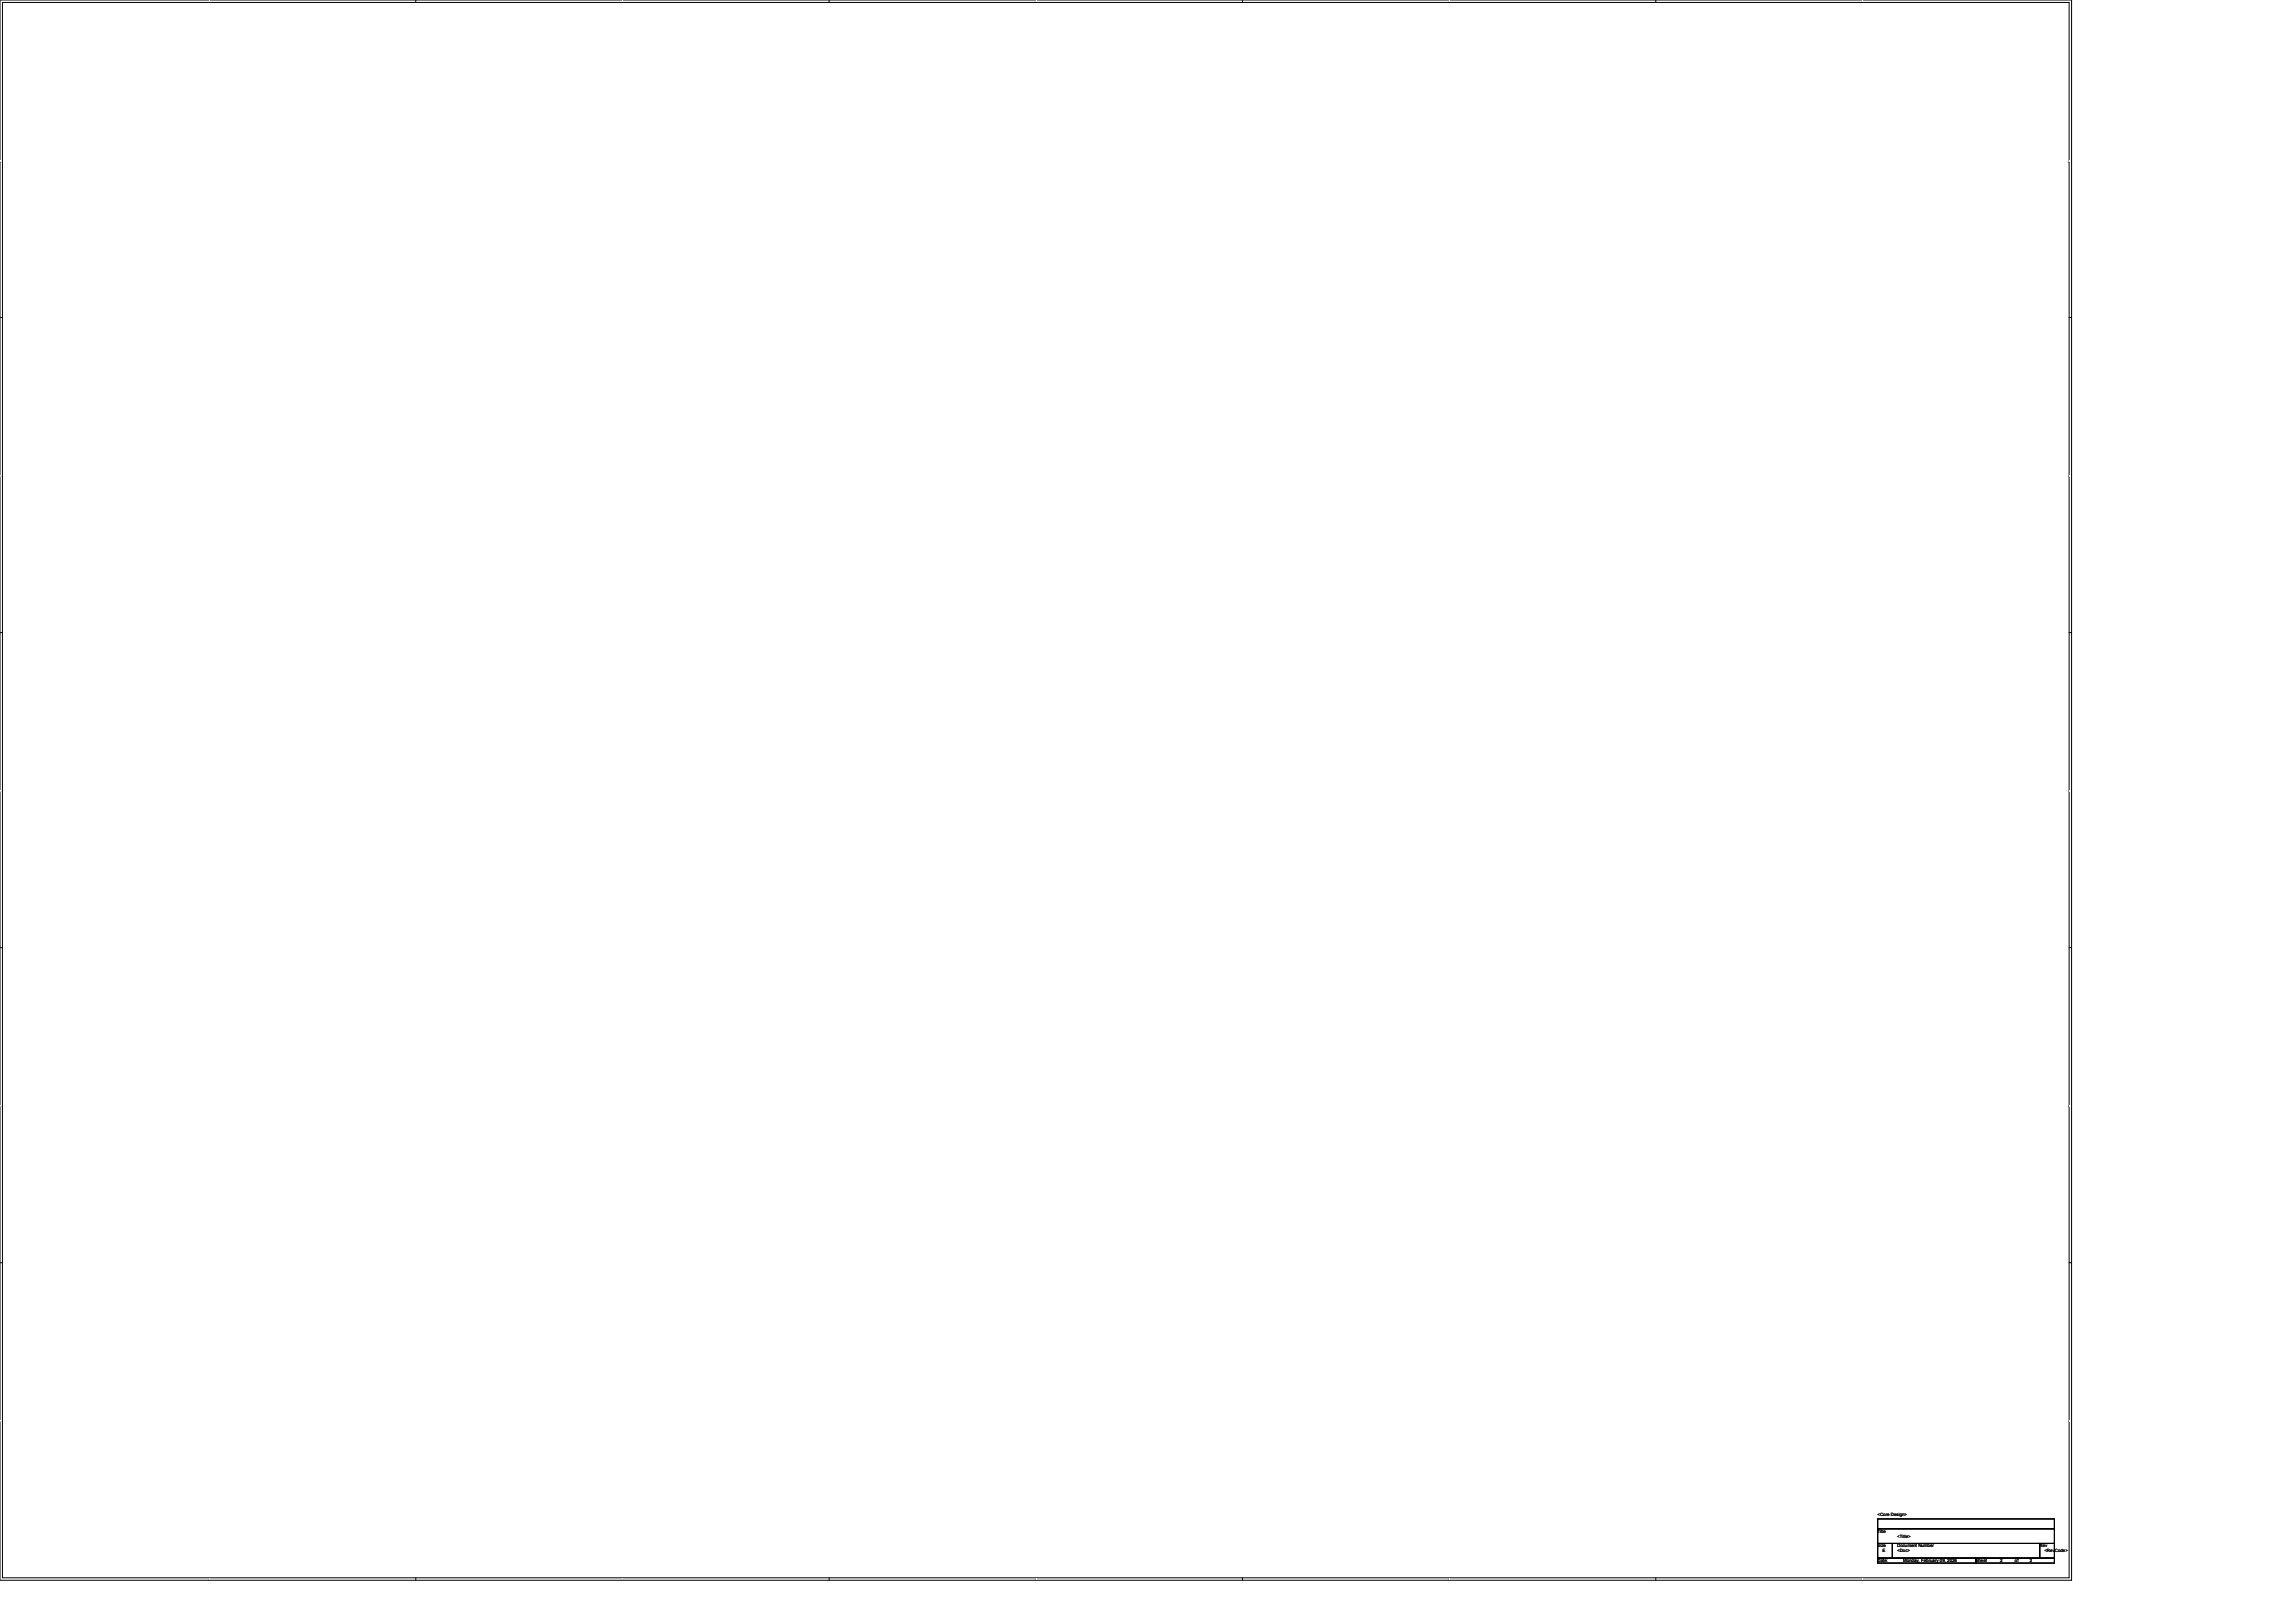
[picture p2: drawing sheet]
<svg xmlns="http://www.w3.org/2000/svg" width="297mm" height="210mm" viewBox="0 0 297 210" stroke-linecap="round" stroke-linejoin="round" font-family="sans-serif">
<defs><g id="words">
<g font-size=".6">
<text x="242.9" y="196.1">&lt;Core Design&gt;</text>
<text x="242.9" y="198.3">Title</text>
<text x="242.9" y="200.2">Size</text>
<text x="242.9" y="202.1">Date:</text>
<text x="243.5" y="200.9">E</text>
<text x="245.4" y="200.2">Document Number</text>
<text x="245.4" y="200.9">&lt;Doc&gt;</text>
<text x="245.4" y="199">&lt;Title&gt;</text>
<text x="246.2" y="202.1">Monday, February 09, 2026</text>
<text x="255.6" y="202.1">Sheet</text>
<text x="258.7" y="202.1">2</text>
<text x="260.6" y="202.1">of</text>
<text x="262.5" y="202.1">2</text>
<text x="263.8" y="200.2">Rev</text>
<text x="264.5" y="200.9">&lt;RevCode&gt;</text>
</g>
<g font-size=".2">
<text x="27" y=".4">5</text>
<text x="80.5" y=".4">4</text>
<text x="133.9" y=".4">3</text>
<text x="187.3" y=".4">2</text>
<text x="240.7" y=".4">1</text>
<text x=".1" y="21">E</text>
<text x="267.5" y="21">E</text>
<text x=".1" y="61.8">D</text>
<text x="267.5" y="61.8">D</text>
<text x=".1" y="102.5">C</text>
<text x="267.5" y="102.5">C</text>
<text x=".1" y="143.3">B</text>
<text x="267.5" y="143.3">B</text>
<text x=".1" y="184">A</text>
<text x="267.5" y="184">A</text>
<text x="27" y="204.4">5</text>
<text x="80.5" y="204.4">4</text>
<text x="133.9" y="204.4">3</text>
<text x="187.3" y="204.4">2</text>
<text x="240.7" y="204.4">1</text>
</g>
</g></defs>
<path d="M0 0h268v204.5h-268zM.3 .3h267.4v203.9h-267.4z" fill="none" stroke="#000" stroke-width=".13"/>
<g fill="#fff">
<path d="M27.1 0h.1v.3h-.1z"/>
<path d="M27.1 204.2h.1v.2h-.1z"/>
</g>
<path d="M53.8 0v.3M53.8 204.2v.3" fill="none" stroke="#000" stroke-width=".13"/>
<g fill="#fff">
<path d="M80.5 0h.1v.3h-.1z"/>
<path d="M80.5 204.2h.1v.2h-.1z"/>
</g>
<path d="M107.3 0v.3M107.3 204.2v.3" fill="none" stroke="#000" stroke-width=".13"/>
<g fill="#fff">
<path d="M134 0h.1v.3h-.1z"/>
<path d="M134 204.2h.1v.2h-.1z"/>
</g>
<path d="M160.7 0v.3M160.7 204.2v.3" fill="none" stroke="#000" stroke-width=".13"/>
<g fill="#fff">
<path d="M187.5 0h.1v.3h-.1z"/>
<path d="M187.5 204.2h.1v.2h-.1z"/>
</g>
<path d="M214.2 0v.3M214.2 204.2v.3" fill="none" stroke="#000" stroke-width=".13"/>
<g fill="#fff">
<path d="M240.9 0h.1v.3h-.1z"/>
<path d="M240.9 204.2h.1v.2h-.1z"/>
<path d="M.1 20.7h.1v.3h-.1z"/>
<path d="M267.7 20.7h.2v.3h-.2z"/>
<path d="M.1 61.5h.1v.2h-.1z"/>
<path d="M267.7 61.5h.2v.2h-.2z"/>
</g>
<path d="M0 41.1h.3M267.7 41.1h.3" fill="none" stroke="#000" stroke-width=".13"/>
<g fill="#fff">
<path d="M.1 102.2h.1v.3h-.1z"/>
<path d="M267.7 102.2h.2v.3h-.2z"/>
</g>
<path d="M0 81.9h.3M267.7 81.9h.3" fill="none" stroke="#000" stroke-width=".13"/>
<g fill="#fff">
<path d="M.1 143h.1v.3h-.1z"/>
<path d="M267.7 143h.2v.3h-.2z"/>
</g>
<path d="M0 122.6h.3M267.7 122.6h.3" fill="none" stroke="#000" stroke-width=".13"/>
<g fill="#fff">
<path d="M.1 183.8h.1v.2h-.1z"/>
<path d="M267.7 183.8h.2v.2h-.2z"/>
</g>
<path d="M0 163.4h.3M267.7 163.4h.3M242.9 196.5h22.8v1.3h-22.8zM242.9 197.8h22.8v1.9h-22.8zM242.9 199.7h1.9v1.9h-1.9zM244.8 199.7h19v1.9h-19zM263.8 199.7h1.9v1.9h-1.9zM242.9 201.6h12.7v.6h-12.7zM255.6 201.6h10.1v.6h-10.1z" fill="none" stroke="#000" stroke-width=".13"/>
<use href="#words"/>
</svg>
